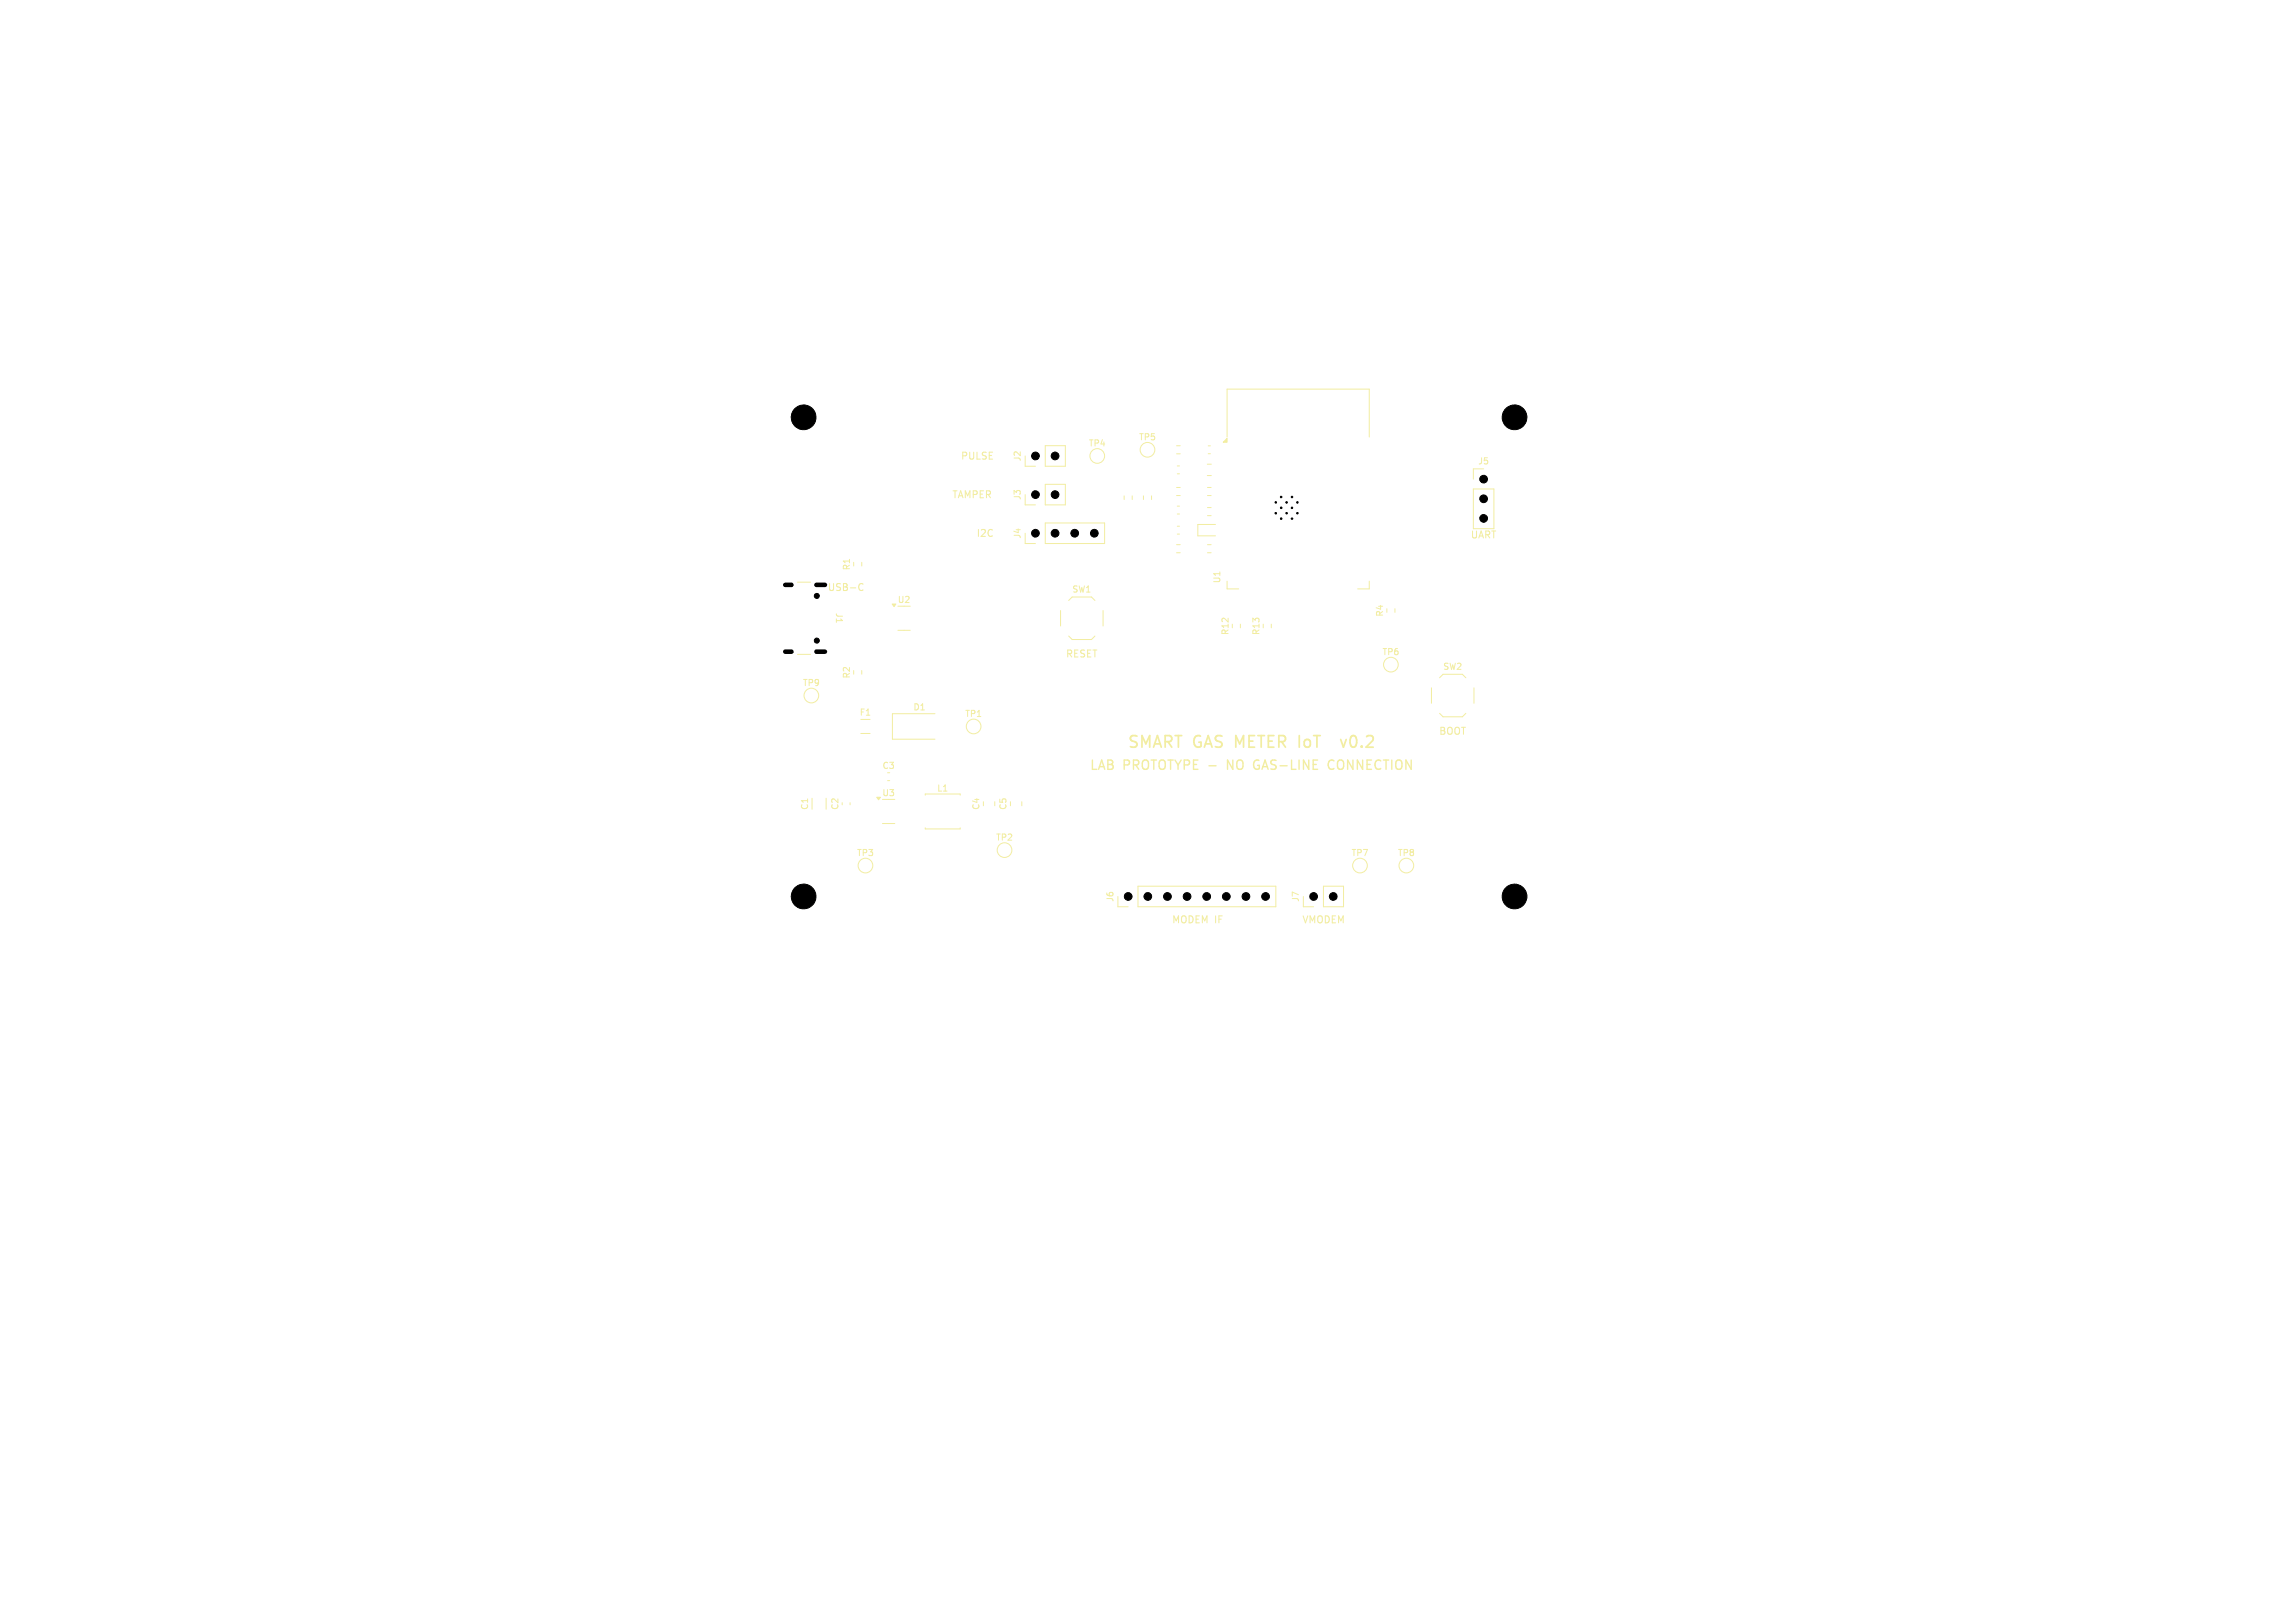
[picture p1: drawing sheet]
<svg xmlns="http://www.w3.org/2000/svg" width="297mm" height="210mm" viewBox="0 0 297 210" stroke-linecap="round" stroke-linejoin="round" font-family="sans-serif">
<defs><g id="words">
<g font-size="2.1" fill="#f2eda1">
<text x="145.8" y="97.1">SMART GAS METER IoT</text>
<text x="175" y="97.1">v0.2</text>
</g>
<g font-size="1.7" fill="#f2eda1">
<text x="140.9" y="99.9">LAB</text>
<text x="145.3" y="99.9">PROTOTYPE -</text>
<text x="159.3" y="99.9">NO</text>
<text x="163" y="99.9">GAS-LINE</text>
<text x="173" y="99.9">CONNECTION</text>
</g>
<g font-size="1.3" fill="#f2eda1">
<text x="124.3" y="59.7">PULSE</text>
<text x="123.1" y="64.7">TAMPER</text>
<text x="126.3" y="69.7">I2C</text>
<text x="190.2" y="69.9">UART</text>
<text x="107" y="76.7">USB-C</text>
<text x="137.9" y="85.3">RESET</text>
<text x="186.2" y="95.3">BOOT</text>
<text x="151.6" y="119.7">MODEM IF</text>
<text x="168.4" y="119.7">VMODEM</text>
</g>
<g font-size="1.1" fill="#f2eda1">
<text x="132.3" y="59.8" transform="rotate(-90 132.3 59.8)">J2</text>
<text x="140.8" y="57.9">TP4</text>
<text x="147.3" y="57.1">TP5</text>
<text x="132.3" y="64.8" transform="rotate(-90 132.3 64.8)">J3</text>
<text x="191.2" y="60.3">J5</text>
<text x="132.3" y="69.8" transform="rotate(-90 132.3 69.8)">J4</text>
<text x="110.1" y="73.9" transform="rotate(-90 110.1 73.9)">R1</text>
<text x="138.7" y="76.8">SW1</text>
<text x="158.1" y="75.6" transform="rotate(-90 158.1 75.6)">U1</text>
<text x="108" y="79.2" transform="rotate(90 108 79.2)">J1</text>
<text x="116.1" y="78.2">U2</text>
<text x="159.1" y="82.3" transform="rotate(-90 159.1 82.3)">R12</text>
<text x="163.2" y="82.3" transform="rotate(-90 163.2 82.3)">R13</text>
<text x="179.1" y="79.9" transform="rotate(-90 179.1 79.9)">R4</text>
<text x="103.8" y="88.9">TP9</text>
<text x="110.1" y="87.9" transform="rotate(-90 110.1 87.9)">R2</text>
<text x="178.8" y="84.9">TP6</text>
<text x="186.7" y="86.8">SW2</text>
<text x="111.2" y="92.8">F1</text>
<text x="118.1" y="92.1">D1</text>
<text x="124.8" y="92.9">TP1</text>
<text x="114.1" y="99.7">C3</text>
<text x="104.7" y="104.9" transform="rotate(-90 104.7 104.9)">C1</text>
<text x="108.7" y="104.9" transform="rotate(-90 108.7 104.9)">C2</text>
<text x="114.1" y="103.2">U3</text>
<text x="121.2" y="102.6">L1</text>
<text x="126.9" y="104.9" transform="rotate(-90 126.9 104.9)">C4</text>
<text x="130.4" y="104.9" transform="rotate(-90 130.4 104.9)">C5</text>
<text x="110.8" y="110.9">TP3</text>
<text x="128.8" y="108.9">TP2</text>
<text x="174.8" y="110.9">TP7</text>
<text x="180.8" y="110.9">TP8</text>
<text x="144.3" y="116.8" transform="rotate(-90 144.3 116.8)">J6</text>
<text x="168.2" y="116.8" transform="rotate(-90 168.2 116.8)">J7</text>
</g>
</g></defs>
<path d="M158.9 99.5v-1.2l.6 1.2M162.3 99.4l.3 .1M162.6 98.3l-.3 .2M172.6 98.4a.59 .59 0 0 0-.7 .4 .59 .59 0 0 0 .4 .7h.3" fill="none" stroke="#f2eda1" stroke-width=".18"/>
<path d="M173.5 95.7l.4 1 .3-1" fill="none" stroke="#f2eda1" stroke-width=".22"/>
<g fill="none" stroke="#f2eda1" stroke-width=".13">
<path d="M132.7 59v1.3h1.3M135.3 57.7h2.6v2.6h-2.6zM152.3 57.7h.4M152.3 58.7h.4M156.4 57.7h.2M156.4 58.7h.2M158.8 56.6v-6.2h18.4v6.2M103.2 75.3h1.7M111.3 75.6l.2-.1 .2 .1M111.5 72.8v.4M111.7 76.3l-.2 .1h-.2M132.7 64v1.3h1.3"/>
<path d="M132.7 69v1.3h1.3M135.3 62.7h2.6v2.6h-2.6zM135.3 67.7h7.6v2.6h-7.6zM137.2 79v2M138.3 77.7l.4-.4h2.5l.5 .4M142.8 79v2M145.5 64.2v.4M146.5 64.2v.4M148 64.2v.4M149 64.2v.4M152.3 63.1h.4M152.3 64.1h.4"/>
<path d="M152.3 70.5h.4M152.3 71.5h.4M152.4 65.5h.2M152.4 66.5h.2M152.4 60.3h.2M152.4 61.3h.2M152.4 68.1h.2M152.4 69.1h.2M156.2 60.1h.6M156.2 61.5h.6M156.3 63.1h.4M156.3 64.1h.4"/>
<path d="M156.3 70.5h.4M156.3 71.5h.4M156.3 65.7h.4M156.3 66.7h.4M157.3 67.9h-2.3v1.4h2.3M158.8 75.2v1h1.5M177.2 75.2v1h-1.5M180.5 78.8v.4M190.7 63.3h2.6v5.1h-2.6zM192 60.7h-1.3v1.3M103.2 84.7h1.7M111.4 94.9h1.2"/>
<path d="M111.5 86.8v.4M116.2 81.6h1.6M121 92.4h-5.5v3.3h5.5M138.3 82.3l.4 .5h2.5l.5-.5M160.5 80.8v.4M164.5 80.8v.4M185.2 89v2M186.3 87.7l.5-.4h2.4l.5 .4M186.3 92.3l.5 .5h2.4l.5-.5M190.7 89v2M106.9 103.3v1.4M110 103.9v.2"/>
<path d="M114.2 106.6h1.6M114.9 101h.2M119.7 102.9v-.2h4.6v.2M119.7 107.1v.2h4.6v-.2M128.7 103.7v.6M132.2 103.7v.6M144.7 116v1.3h1.3M147.3 114.7h17.8v2.6h-17.8zM168.7 116v1.3h1.3M171.3 114.7h2.6v2.6h-2.6z"/>
<circle cx="142" cy="59" r=".95"/>
<circle cx="148.5" cy="58.2" r=".95"/>
<circle cx="105" cy="90" r=".95"/>
<circle cx="126" cy="94" r=".95"/>
<circle cx="180" cy="86" r=".95"/>
<circle cx="112" cy="112" r=".95"/>
<circle cx="130" cy="110" r=".95"/>
<circle cx="176" cy="112" r=".95"/>
<circle cx="182" cy="112" r=".95"/>
</g>
<g fill="#f2eda1" stroke="#f2eda1" stroke-width=".13">
<path d="M113.5 103.2h.4l-.2 .3z"/>
<path d="M115.5 78.2h.4l-.2 .3z"/>
<path d="M158.8 56.7v.5h-.5z"/>
</g>
<g fill="#000" stroke="#000" stroke-width=".13">
<circle cx="104" cy="54" r="1.6"/>
<circle cx="134" cy="59" r=".5"/>
<circle cx="136.5" cy="59" r=".5"/>
<circle cx="196" cy="54" r="1.6"/>
<circle cx="105.7" cy="77.1" r=".32"/>
<circle cx="134" cy="64" r=".5"/>
<circle cx="134" cy="69" r=".5"/>
<circle cx="136.5" cy="69" r=".5"/>
<circle cx="136.5" cy="64" r=".5"/>
<circle cx="139.1" cy="69" r=".5"/>
<circle cx="141.6" cy="69" r=".5"/>
<circle cx="165.1" cy="66.4" r=".1"/>
<circle cx="165.1" cy="65" r=".1"/>
<circle cx="165.8" cy="65.7" r=".1"/>
<circle cx="165.8" cy="67.1" r=".1"/>
<circle cx="165.8" cy="64.3" r=".1"/>
<circle cx="166.5" cy="66.4" r=".1"/>
<circle cx="166.5" cy="65" r=".1"/>
<circle cx="167.2" cy="65.7" r=".1"/>
<circle cx="167.2" cy="67.1" r=".1"/>
<circle cx="167.2" cy="64.3" r=".1"/>
<circle cx="167.9" cy="66.4" r=".1"/>
<circle cx="167.9" cy="65" r=".1"/>
<circle cx="192" cy="64.5" r=".5"/>
<circle cx="192" cy="67.1" r=".5"/>
<circle cx="192" cy="62" r=".5"/>
<circle cx="105.7" cy="82.9" r=".32"/>
<circle cx="104" cy="116" r="1.6"/>
<circle cx="146" cy="116" r=".5"/>
<circle cx="148.5" cy="116" r=".5"/>
<circle cx="151.1" cy="116" r=".5"/>
<circle cx="153.6" cy="116" r=".5"/>
<circle cx="156.2" cy="116" r=".5"/>
<circle cx="158.7" cy="116" r=".5"/>
<circle cx="161.2" cy="116" r=".5"/>
<circle cx="163.8" cy="116" r=".5"/>
<circle cx="170" cy="116" r=".5"/>
<circle cx="172.5" cy="116" r=".5"/>
<circle cx="196" cy="116" r="1.6"/>
</g>
<path d="M101.6 75.7h.8M105.7 75.7h1.1M101.6 84.3h.8M105.7 84.3h1.1" fill="none" stroke="#000" stroke-width=".6"/>
<use href="#words"/>
</svg>
